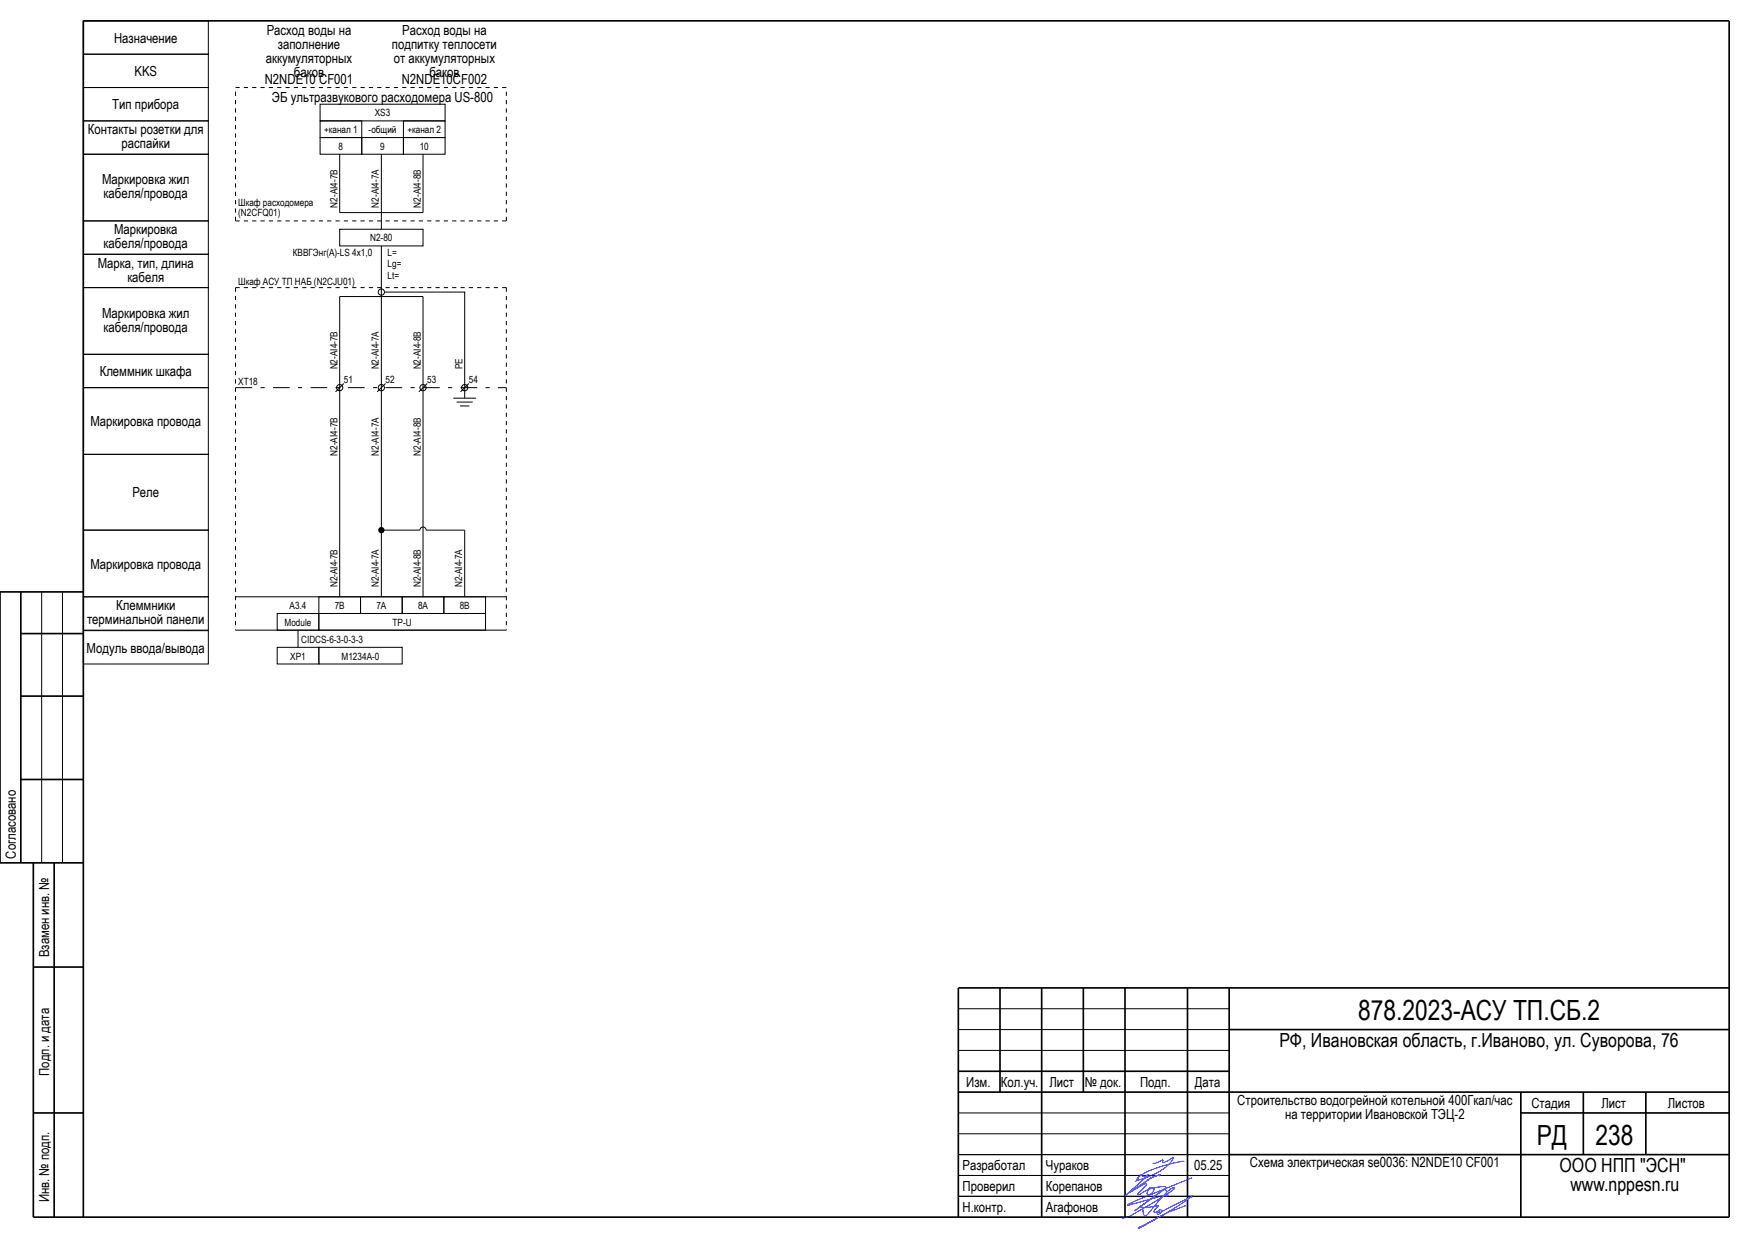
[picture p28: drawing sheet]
<svg xmlns="http://www.w3.org/2000/svg" width="420mm" height="297mm" viewBox="0 0 420 297" stroke-linecap="round" stroke-linejoin="round" font-family="sans-serif">
<defs><g id="words">
<g font-size="6.7">
<text x="325.9" y="244.6">878.2023-АСУ ТП.СБ.2</text>
<text x="368.8" y="274.7">РД</text>
<text x="382.9" y="274.6">238</text>
</g>
<g font-size="4.7">
<text x="307" y="251.1">РФ, Ивановская область, г.Иваново, ул. Суворова, 76</text>
<text x="374.3" y="281.1">ООО НПП &quot;ЭСН&quot;</text>
<text x="376.9" y="285.8">www.nppesn.ru</text>
</g>
<g font-size="3.3">
<text x="27.4" y="10.3">Назначение</text>
<text x="64" y="8.4">Расход воды на</text>
<text x="66.7" y="11.7">заполнение</text>
<text x="94.1" y="11.7">подпитку теплосети</text>
<text x="96.5" y="8.4">Расход воды на</text>
<text x="63.8" y="15">аккумуляторных</text>
<text x="94.5" y="15">от аккумуляторных</text>
<text x="32.3" y="18.3">KKS</text>
<text x="63.5" y="20.2">N2NDE10 CF001</text>
<text x="70.5" y="18.4">баков</text>
<text x="96.4" y="20.2">N2NDE10CF002</text>
<text x="103" y="18.4">баков</text>
<text x="27" y="26.2">Тип прибора</text>
<text x="65.3" y="24.4">ЭБ ультразвукового расходомера US-800</text>
<text x="21.1" y="32.2">Контакты розетки для</text>
<text x="29.2" y="35.6">распайки</text>
<text x="24.5" y="44.2">Маркировка жил</text>
<text x="24.9" y="47.6">кабеля/провода</text>
<text x="24.9" y="59.6">кабеля/провода</text>
<text x="27.4" y="56.2">Маркировка</text>
<text x="23.5" y="64.2">Марка, тип, длина</text>
<text x="30.6" y="67.6">кабеля</text>
<text x="24.5" y="76.2">Маркировка жил</text>
<text x="24.9" y="79.6">кабеля/провода</text>
<text x="23.9" y="90.3">Клеммник шкафа</text>
<text x="21.7" y="102.3">Маркировка провода</text>
<text x="31.8" y="119.3">Реле</text>
<text x="21.7" y="136.5">Маркировка провода</text>
<text x="20.9" y="149.8">терминальной панели</text>
<text x="27.9" y="146.4">Клеммники</text>
<text x="20.8" y="156.6">Модуль ввода/вывода</text>
<text x="3.8" y="206" transform="rotate(-90 3.8 206)">Согласовано</text>
<text x="11.8" y="229.7" transform="rotate(-90 11.8 229.7)">Взамен инв. №</text>
<text x="11.8" y="258.1" transform="rotate(-90 11.8 258.1)">Подп. и дата</text>
<text x="231.9" y="260.8">Изм.</text>
<text x="240.2" y="260.8">Кол.уч.</text>
<text x="251.8" y="260.8">Лист</text>
<text x="260.4" y="260.8">№ док.</text>
<text x="273.6" y="260.8">Подп.</text>
<text x="286.8" y="260.8">Дата</text>
<text x="296.9" y="265.1">Строительство водогрейной котельной 400Гкал/час</text>
<text x="308.4" y="268.4">на территории Ивановской ТЭЦ-2</text>
<text x="367.5" y="265.8">Стадия</text>
<text x="384.3" y="265.8">Лист</text>
<text x="400.3" y="265.8">Листов</text>
<text x="231" y="280.7">Разработал</text>
<text x="251" y="280.8">Чураков</text>
<text x="286.6" y="280.8">05.25</text>
<text x="300" y="280.1">Схема электрическая se0036: N2NDE10 CF001</text>
<text x="231" y="285.8">Проверил</text>
<text x="251" y="285.8">Корепанов</text>
<text x="11.8" y="288.5" transform="rotate(-90 11.8 288.5)">Инв. № подп.</text>
<text x="231" y="290.8">Н.контр.</text>
<text x="251" y="290.8">Агафонов</text>
</g>
<g font-size="2.4">
<text x="90" y="27.9">XS3</text>
<text x="77.8" y="31.9">+канал 1</text>
<text x="81.3" y="35.9">8</text>
<text x="88.5" y="31.9">-общий</text>
<text x="91.3" y="35.9">9</text>
<text x="97.8" y="31.9">+канал 2</text>
<text x="100.7" y="35.9">10</text>
<text x="57.2" y="49.5">Шкаф расходомера</text>
<text x="57.2" y="51.9">(N2CFQ01)</text>
<text x="81" y="49.8" transform="rotate(-90 81 49.8)">N2-AI4-7B</text>
<text x="91" y="49.8" transform="rotate(-90 91 49.8)">N2-AI4-7A</text>
<text x="101" y="49.8" transform="rotate(-90 101 49.8)">N2-AI4-8B</text>
<text x="88.8" y="57.9">N2-80</text>
<text x="70.3" y="61.4">КВВГЭнг(А)-LS 4х1,0</text>
<text x="93" y="61.4">L=</text>
<text x="93" y="63.9">Lg=</text>
<text x="57.2" y="68.4">Шкаф АСУ ТП НАБ (N2CJU01)</text>
<text x="93" y="66.9">Lt=</text>
<text x="81" y="88.6" transform="rotate(-90 81 88.6)">N2-AI4-7B</text>
<text x="91" y="88.6" transform="rotate(-90 91 88.6)">N2-AI4-7A</text>
<text x="101" y="88.6" transform="rotate(-90 101 88.6)">N2-AI4-8B</text>
<text x="111" y="88.6" transform="rotate(-90 111 88.6)">PE</text>
<text x="57.2" y="92.5">XT18</text>
<text x="82.6" y="91.9">51</text>
<text x="92.6" y="91.9">52</text>
<text x="102.6" y="91.9">53</text>
<text x="112.5" y="92">54</text>
<text x="81" y="109.3" transform="rotate(-90 81 109.3)">N2-AI4-7B</text>
<text x="91" y="109.3" transform="rotate(-90 91 109.3)">N2-AI4-7A</text>
<text x="101" y="109.3" transform="rotate(-90 101 109.3)">N2-AI4-8B</text>
<text x="81" y="140.9" transform="rotate(-90 81 140.9)">N2-AI4-7B</text>
<text x="91" y="140.9" transform="rotate(-90 91 140.9)">N2-AI4-7A</text>
<text x="101" y="140.9" transform="rotate(-90 101 140.9)">N2-AI4-8B</text>
<text x="111" y="140.9" transform="rotate(-90 111 140.9)">N2-AI4-7A</text>
<text x="69.5" y="146.1">A3.4</text>
<text x="80.3" y="146.1">7B</text>
<text x="90.3" y="146.1">7A</text>
<text x="100.3" y="146.1">8A</text>
<text x="110.3" y="146.1">8B</text>
<text x="68.3" y="150.1">Module</text>
<text x="72.3" y="154.1">CIDCS-6-3-0-3-3</text>
<text x="94.2" y="150.1">TP-U</text>
<text x="69.7" y="158.2">XP1</text>
<text x="82" y="158.2">M1234A-0</text>
</g>
</g></defs>
<g fill="#000" stroke="#000" stroke-width=".24">
<path d="M81.5 51h20zM81.5 37v14zM91.5 51v4zM91.5 37v14zM101.5 37v14zM81.5 71.1v21.9zM81.5 71.1h20zM91.5 71.1v21.9zM91.5 59v12.1zM101.5 71.1v21.9zM80.5 94l2-2zM81.5 93v50.2z"/>
<path d="M90.5 94l2-2zM91.5 93v50.2zM100.5 94l2-2zM101.5 93v50.2zM108.8 95.5h5.5zM109.6 96.5h3.9zM110.4 97.4h2.2zM110.5 94l2-2zM111.5 93v2.5zM91.9 127.2h8.9zM102.3 127.2h9.2zM111.5 127.2v16z"/>
<path d="M56.5 151.2h65zM56.5 143.2h65zM71.5 151.2v4.1zM10 142v65zM15 142v65zM230 252h65zM230 247h65zM230 242h65zM230 277h65zM230 272h65zM230 267h65zM230 287h65z"/>
<path d="M230 282h65z"/>
</g>
<g fill="#000" stroke="#000" stroke-width=".4">
<path d="M20 5h395zM5 152h15zM5 167h15zM5 187h15zM5 142v65zM8 207v85zM13 207v85zM8 232h12zM230 237h185zM230 257h65zM295 247h120zM8 267h12z"/>
<path d="M230 262h185zM240 237v25zM260 237v25zM295 277h120zM365 267h50zM380 262v15zM395 262v15zM8 292h407zM20 5v287zM230 237v55zM250 237v55zM270 237v55z"/>
<path d="M285 237v55zM295 237v55zM365 262v30zM415 5v287z"/>
</g>
<path d="M20 142h-20v65h20" fill="none" stroke="#000" stroke-width=".4"/>
<path d="M284.2 278.7l-.1-.1a26.7 26.7 0 0 0-10.8 3.7l-.4 .8a14 14 0 0 0 8.5-4.9l.1-.6-2.1 1.3a.32 .32 0 0 1-.4-.2 .32 .32 0 0 1 .1-.4l-1.5 .7-1 .1M284.6 289.2a74 74 0 0 0-11.4 5.4l1.9-.9 4.7-2.6 6.4-4.1-.1 .1-7.4 3.7h-.4a.34 .34 0 0 1-.1-.4 .34 .34 0 0 1 .5-.1 .34 .34 0 0 1 .1 .4 .74 .74 0 0 1-1.1 .5l.4-.6h-.2a.72 .72 0 0 1-1 .1l1-1.5a9.8 9.8 0 0 1-4.2 .3v-.2a.9 .9 0 0 1 .6 1.2l.1 .4a.57 .57 0 0 0 .2 .7 .57 .57 0 0 0 .8-.2l1.1-1.3a20.9 20.9 0 0 1 4.9-5.1h.4l.1 .1-3.4 2.4-5.3 3.1a6.1 6.1 0 0 1-3.9 1.6v-.4M286.1 282.5l-13.4 5.5-2.1 1.1 9.4-2.5a.25 .25 0 0 1 .3 .2 .25 .25 0 0 1-.3 .3l-.3-.5 .3-.5a.48 .48 0 0 0-.1-.6 .48 .48 0 0 0-.6-.1l-7 5.1 7.5-5.6-.2-.2-.3-.1-3.4 .6-.1-.1a.65 .65 0 0 1 1 0 .65 .65 0 0 1-.2 1l-.8 .6a.48 .48 0 0 1-.5-.3 .48 .48 0 0 1 .1-.6l.2-.5-2.2 1.3-.3-.1 2.1-2.3a.56 .56 0 0 0-.9 .1l-3.2 1.8 5.3-3.6 2-.6-2 .6-6.4 4.4 5.7-5.1a1.72 1.72 0 0 1-2 .1l-1.1 1.6" fill="none" stroke="#00f" stroke-width=".24"/>
<g fill="none" stroke="#000" stroke-width=".24">
<path d="M20 13h30v8h-30zM20 5h30v8h-30zM20 37h30v16h-30zM20 29h30v8h-30zM20 21h30v8h-30zM76.8 33h10v4h-10zM76.8 29h10v4h-10zM76.8 25h30v4h-30zM86.8 33h10v4h-10zM96.8 33h10v4h-10zM96.8 29h10v4h-10zM20 53h30v8h-30z"/>
<path d="M81.5 55h20v4h-20zM20 69h30v16h-30zM20 61h30v8h-30zM92.3 70.1h19.2v22.9M20 85h30v8h-30zM20 93h30v16h-30zM20 109h30v18.2h-30zM20 127.2h30v16h-30zM100.8 127.2a.75 .75 0 0 1 .7-.8 .75 .75 0 0 1 .8 .8M20 143.2h30v8h-30zM20 151.3h30v8h-30zM66.5 147.2h10v4h-10z"/>
<path d="M66.5 155.3h10v4h-10zM76.5 147.2h40v4h-40zM76.5 143.2h10v4h-10zM76.5 155.3h20v4h-20zM86.5 143.2h10v4h-10zM96.5 143.2h10v4h-10zM106.5 143.2h10v4h-10z"/>
<circle cx="91.5" cy="70.1" r=".75"/>
<circle cx="81.5" cy="93" r=".75"/>
<circle cx="91.5" cy="93" r=".75"/>
<circle cx="101.5" cy="93" r=".75"/>
<circle cx="111.5" cy="93" r=".75"/>
</g>
<path d="M56.5 93h65z" fill="#000" stroke="#000" stroke-width=".24" stroke-dasharray="4 2 1 2" stroke-linecap="butt"/>
<path d="M56.5 21h65zM56.5 21v32zM56.5 53h65zM121.5 21v32zM56.5 69v82.2zM56.5 69h65zM121.5 69v82.2z" fill="#000" stroke="#000" stroke-width=".24" stroke-dasharray="1 1" stroke-linecap="butt"/>
<circle cx="91.5" cy="127.2" r=".4" fill="none" stroke="#000" stroke-width=".7" stroke-linecap="butt"/>
<use href="#words"/>
</svg>
